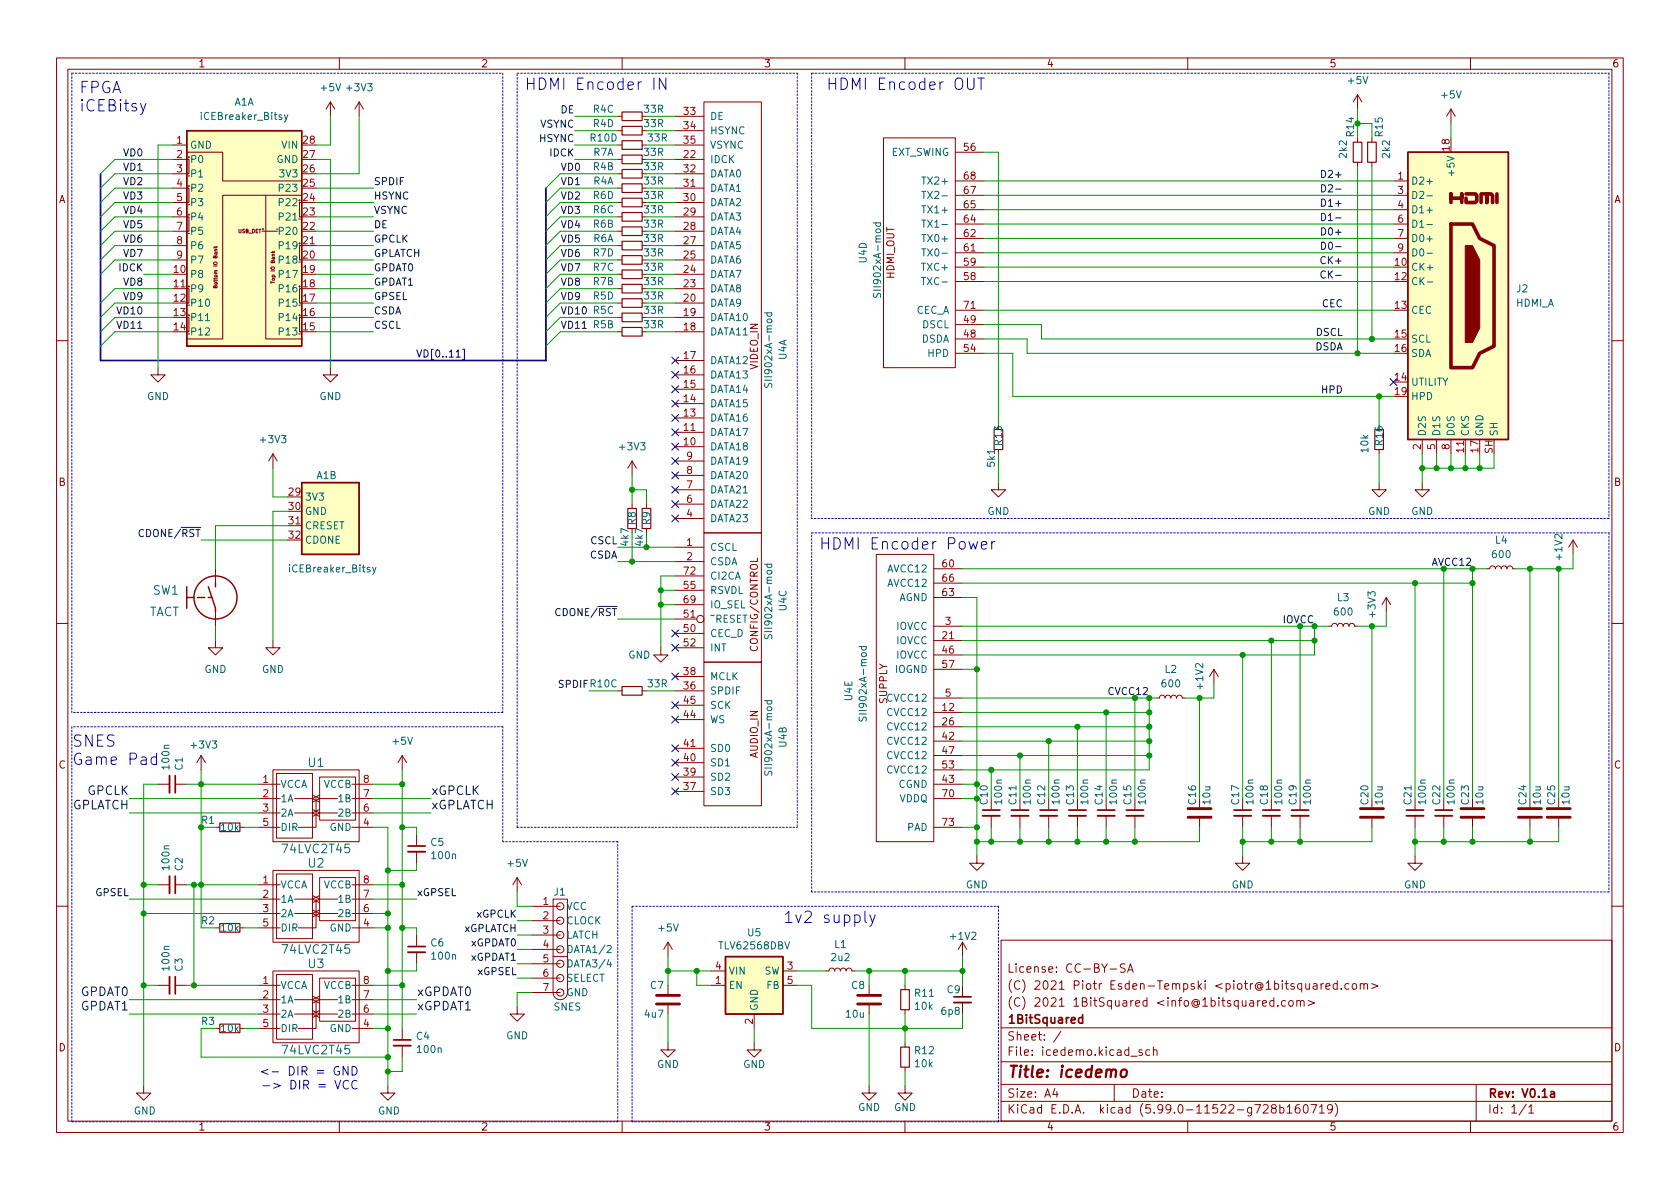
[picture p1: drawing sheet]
<svg xmlns="http://www.w3.org/2000/svg" width="297mm" height="210mm" viewBox="0 0 297 210" stroke-linecap="round" stroke-linejoin="round" font-family="sans-serif">
<defs><g id="words">
<g font-size="2.8" fill="#0000c2">
<text x="14" y="16.5">FPGA</text>
<text x="92.7" y="15.9">HDMI Encoder IN</text>
<text x="146" y="15.9">HDMI Encoder OUT</text>
<text x="14" y="19.7">iCEBitsy</text>
<text x="144.8" y="97.2">HDMI Encoder Power</text>
<text x="12.7" y="132.1">SNES</text>
<text x="12.7" y="135.3">Game Pad</text>
<text x="138.4" y="163.2">1v2 supply</text>
</g>
<text font-size="2.8" fill="#840000" x="178" y="190.6">Title: icedemo</text>
<g font-size="2.1" fill="#006464">
<text x="27" y="105.2">SW1</text>
<text x="26.2" y="109">TACT</text>
<text x="54.5" y="135.6">U1</text>
<text x="50.2" y="150.9">74LVC2T45</text>
<text x="54.5" y="153.4">U2</text>
<text x="50.2" y="168.7">74LVC2T45</text>
<text x="54.5" y="171.2">U3</text>
<text x="50.2" y="186.4">74LVC2T45</text>
</g>
<g font-size="2.1" fill="#0f0f0f">
<text x="12.6" y="143.1">GPLATCH</text>
<text x="15.4" y="140.6">GPCLK</text>
<text x="76.2" y="143.1">xGPLATCH</text>
<text x="76.2" y="140.6">xGPCLK</text>
<text x="14.3" y="176.1">GPDAT0</text>
<text x="14.3" y="178.7">GPDAT1</text>
<text x="73.7" y="178.7">xGPDAT1</text>
<text x="73.7" y="176.1">xGPDAT0</text>
</g>
<g font-size="2.1" fill="#840000">
<text x="178" y="172">License: CC-BY-SA</text>
<text x="178" y="178">(C) 2021 1BitSquared &lt;info@1bitsquared.com&gt;</text>
<text x="178" y="175">(C) 2021 Piotr Esden-Tempski &lt;piotr@1bitsquared.com&gt;</text>
<text x="178" y="184">Sheet: /</text>
<text x="178" y="181">1BitSquared</text>
<text x="178" y="186.7">File: icedemo.kicad_sch</text>
<text x="178" y="196.9">KiCad E.D.A. kicad (5.99.0-11522-g728b160719)</text>
<text x="178" y="194.1">Size: A4</text>
<text x="200" y="194.1">Date:</text>
<text x="263" y="194.1">Rev: V0.1a</text>
<text x="263" y="196.9">Id: 1/1</text>
</g>
<g font-size="2.1" fill="#0000c2">
<text x="50.2" y="190.2">&lt;- DIR = GND</text>
<text x="50.4" y="192.6">-&gt; DIR = VCC</text>
</g>
<g font-size="1.8" fill="#840000">
<text x="35" y="11.9">1</text>
<text x="85" y="11.9">2</text>
<text x="135" y="11.9">3</text>
<text x="185" y="11.9">4</text>
<text x="235" y="11.9">5</text>
<text x="285" y="11.9">6</text>
<text x="10.3" y="35.9">A</text>
<text x="285.3" y="35.9">A</text>
<text x="158.1" y="49.3" transform="rotate(-90 158.1 49.3)">HDMI_OUT</text>
<text x="134" y="65.3" transform="rotate(-90 134 65.3)">VIDEO_IN</text>
<text x="10.3" y="85.9">B</text>
<text x="285.3" y="85.9">B</text>
<text x="134" y="115" transform="rotate(-90 134 115)">CONFIG/CONTROL</text>
<text x="156.8" y="124.4" transform="rotate(-90 156.8 124.4)">SUPPLY</text>
<text x="10.3" y="135.9">C</text>
<text x="134" y="134" transform="rotate(-90 134 134)">AUDIO_IN</text>
<text x="285.3" y="135.9">C</text>
<text x="10.3" y="185.9">D</text>
<text x="285.3" y="185.9">D</text>
<text x="35" y="199.9">1</text>
<text x="85" y="199.9">2</text>
<text x="135" y="199.9">3</text>
<text x="185" y="199.9">4</text>
<text x="235" y="199.9">5</text>
<text x="285" y="199.9">6</text>
</g>
<g font-size="1.8" fill="#006464">
<text x="56.8" y="16.1">+5V</text>
<text x="61.4" y="16.1">+3V3</text>
<text x="238.4" y="14.9">+5V</text>
<text x="254.9" y="17.4">+5V</text>
<text x="35.8" y="21.2">iCEBreaker_Bitsy</text>
<text x="41.4" y="18.7">A1A</text>
<text x="104.9" y="19.9">R4C</text>
<text x="104.9" y="22.5">R4D</text>
<text x="113.9" y="19.9">33R</text>
<text x="113.9" y="22.5">33R</text>
<text x="125.5" y="21.2">DE</text>
<text x="125.5" y="23.7">HSYNC</text>
<text x="33.5" y="26.3">GND</text>
<text x="33.5" y="28.8">P0</text>
<text x="48.9" y="28.8">GND</text>
<text x="49.9" y="26.3">VIN</text>
<text x="104.4" y="25">R10D</text>
<text x="104.9" y="27.6">R7A</text>
<text x="113.9" y="27.6">33R</text>
<text x="114.6" y="25">33R</text>
<text x="125.5" y="28.8">IDCK</text>
<text x="125.5" y="26.3">VSYNC</text>
<text x="157.5" y="27.6">EXT_SWING</text>
<text x="238.1" y="27.9" transform="rotate(-90 238.1 27.9)">2k2</text>
<text x="239.4" y="24.1" transform="rotate(-90 239.4 24.1)">R14</text>
<text x="244.5" y="24.1" transform="rotate(-90 244.5 24.1)">R15</text>
<text x="245.7" y="27.9" transform="rotate(-90 245.7 27.9)">2k2</text>
<text x="33.5" y="31.4">P1</text>
<text x="33.5" y="33.9">P2</text>
<text x="49.7" y="33.9">P23</text>
<text x="49.7" y="31.4">3V3</text>
<text x="104.9" y="35.2">R6D</text>
<text x="104.9" y="32.6">R4A</text>
<text x="104.9" y="30.1">R4B</text>
<text x="113.9" y="35.2">33R</text>
<text x="113.9" y="32.6">33R</text>
<text x="113.9" y="30.1">33R</text>
<text x="125.5" y="33.9">DATA1</text>
<text x="125.5" y="31.4">DATA0</text>
<text x="163.6" y="32.6">TX2+</text>
<text x="164.1" y="35.2">TX2-</text>
<text x="249.4" y="32.6">D2+</text>
<text x="249.4" y="35.2">D2-</text>
<text x="257.2" y="30.6" transform="rotate(-90 257.2 30.6)">+5V</text>
<text x="33.5" y="36.4">P3</text>
<text x="33.5" y="39">P4</text>
<text x="33.5" y="41.5">P5</text>
<text x="49.7" y="41.5">P20</text>
<text x="49.7" y="39">P21</text>
<text x="49.7" y="36.4">P22</text>
<text x="104.9" y="40.3">R6B</text>
<text x="104.9" y="37.7">R6C</text>
<text x="113.9" y="40.3">33R</text>
<text x="113.9" y="37.7">33R</text>
<text x="125.5" y="41.5">DATA4</text>
<text x="125.5" y="39">DATA3</text>
<text x="125.5" y="36.4">DATA2</text>
<text x="163.6" y="37.7">TX1+</text>
<text x="164.1" y="40.3">TX1-</text>
<text x="249.4" y="37.7">D1+</text>
<text x="249.4" y="40.3">D1-</text>
<text x="33.5" y="44.1">P6</text>
<text x="33.5" y="46.6">P7</text>
<text x="49.7" y="46.6">P18</text>
<text x="49.7" y="44.1">P19</text>
<text x="104.9" y="42.8">R6A</text>
<text x="104.9" y="47.9">R7C</text>
<text x="104.9" y="45.3">R7D</text>
<text x="113.9" y="42.8">33R</text>
<text x="113.9" y="47.9">33R</text>
<text x="113.9" y="45.3">33R</text>
<text x="125.5" y="46.6">DATA6</text>
<text x="125.5" y="44.1">DATA5</text>
<text x="153.2" y="46.5" transform="rotate(-90 153.2 46.5)">U4D</text>
<text x="163.3" y="47.9">TXC+</text>
<text x="163.6" y="42.8">TX0+</text>
<text x="164.1" y="45.3">TX0-</text>
<text x="249.4" y="47.9">CK+</text>
<text x="249.4" y="42.8">D0+</text>
<text x="249.4" y="45.3">D0-</text>
<text x="33.5" y="49.1">P8</text>
<text x="33.5" y="51.7">P9</text>
<text x="49.7" y="51.7">P16</text>
<text x="49.7" y="49.1">P17</text>
<text x="104.9" y="50.4">R7B</text>
<text x="104.9" y="53">R5D</text>
<text x="113.9" y="50.4">33R</text>
<text x="113.9" y="53">33R</text>
<text x="125.5" y="51.7">DATA8</text>
<text x="125.5" y="49.1">DATA7</text>
<text x="155.8" y="51.8" transform="rotate(-90 155.8 51.8)">SII902xA-mod</text>
<text x="163.8" y="50.4">TXC-</text>
<text x="249.4" y="50.4">CK-</text>
<text x="268.2" y="51.7">J2</text>
<text x="33.5" y="54.2">P10</text>
<text x="33.5" y="56.8">P11</text>
<text x="33.5" y="59.3">P12</text>
<text x="49.7" y="59.3">P13</text>
<text x="49.7" y="56.8">P14</text>
<text x="49.7" y="54.2">P15</text>
<text x="104.9" y="55.5">R5C</text>
<text x="104.9" y="58">R5B</text>
<text x="113.9" y="55.5">33R</text>
<text x="113.9" y="58">33R</text>
<text x="125.5" y="59.3">DATA11</text>
<text x="125.5" y="56.8">DATA10</text>
<text x="125.5" y="54.2">DATA9</text>
<text x="161.9" y="55.5">CEC_A</text>
<text x="163.1" y="58">DSCL</text>
<text x="249.4" y="55.5">CEC</text>
<text x="268" y="54.2">HDMI_A</text>
<text x="125.5" y="64.4">DATA12</text>
<text x="139.1" y="63.6" transform="rotate(-90 139.1 63.6)">U4A</text>
<text x="162.9" y="60.6">DSDA</text>
<text x="164.2" y="63.1">HPD</text>
<text x="249.4" y="60.6">SCL</text>
<text x="249.4" y="63.1">SDA</text>
<text x="26" y="70.7">GND</text>
<text x="56.5" y="70.7">GND</text>
<text x="125.5" y="69.5">DATA14</text>
<text x="125.5" y="66.9">DATA13</text>
<text x="136.5" y="67.7" transform="rotate(-90 136.5 67.7)">SII902xA-mod</text>
<text x="249.4" y="68.2">UTILITY</text>
<text x="249.4" y="70.7">HPD</text>
<text x="125.5" y="77.1">DATA17</text>
<text x="125.5" y="74.5">DATA16</text>
<text x="125.5" y="72">DATA15</text>
<text x="252.1" y="77.2" transform="rotate(-90 252.1 77.2)">D2S</text>
<text x="254.6" y="77.2" transform="rotate(-90 254.6 77.2)">D1S</text>
<text x="257.2" y="77.2" transform="rotate(-90 257.2 77.2)">D0S</text>
<text x="259.7" y="77.2" transform="rotate(-90 259.7 77.2)">CKS</text>
<text x="262.3" y="77.2" transform="rotate(-90 262.3 77.2)">GND</text>
<text x="264.8" y="77.2" transform="rotate(-90 264.8 77.2)">SH</text>
<text x="46.2" y="78.4">+3V3</text>
<text x="109.7" y="79.6">+3V3</text>
<text x="125.5" y="79.6">DATA18</text>
<text x="125.5" y="82.2">DATA19</text>
<text x="175.9" y="82.5" transform="rotate(-90 175.9 82.5)">5k1</text>
<text x="177.2" y="78.7" transform="rotate(-90 177.2 78.7)">R13</text>
<text x="241.9" y="79.9" transform="rotate(-90 241.9 79.9)">10k</text>
<text x="244.5" y="78.7" transform="rotate(-90 244.5 78.7)">R16</text>
<text x="53.8" y="88.5">3V3</text>
<text x="56" y="84.7">A1B</text>
<text x="125.5" y="89.8">DATA22</text>
<text x="125.5" y="87.2">DATA21</text>
<text x="125.5" y="84.7">DATA20</text>
<text x="53.8" y="91.1">GND</text>
<text x="53.8" y="93.6">CRESET</text>
<text x="112.4" y="92.8" transform="rotate(-90 112.4 92.8)">R8</text>
<text x="114.9" y="92.8" transform="rotate(-90 114.9 92.8)">R9</text>
<text x="125.5" y="92.3">DATA23</text>
<text x="174.6" y="91.1">GND</text>
<text x="241.9" y="91.1">GND</text>
<text x="249.5" y="91.1">GND</text>
<text x="51.3" y="101.2">iCEBreaker_Bitsy</text>
<text x="53.8" y="96.1">CDONE</text>
<text x="111.1" y="96.4" transform="rotate(-90 111.1 96.4)">4k7</text>
<text x="113.7" y="96.4" transform="rotate(-90 113.7 96.4)">4k7</text>
<text x="125.5" y="97.4">CSCL</text>
<text x="125.5" y="99.9">CSDA</text>
<text x="157.1" y="101.2">AVCC12</text>
<text x="264" y="98.7">600</text>
<text x="264.4" y="96.1">L4</text>
<text x="276.2" y="98.9" transform="rotate(-90 276.2 98.9)">+1V2</text>
<text x="125.5" y="105">RSVDL</text>
<text x="125.5" y="107.6">IO_SEL</text>
<text x="125.5" y="102.5">CI2CA</text>
<text x="139.1" y="108" transform="rotate(-90 139.1 108)">U4C</text>
<text x="157.1" y="103.8">AVCC12</text>
<text x="158.9" y="106.3">AGND</text>
<text x="236.5" y="106.3">L3</text>
<text x="125.5" y="112.6">CEC_D</text>
<text x="125.5" y="110.1">~RESET</text>
<text x="136.5" y="112.2" transform="rotate(-90 136.5 112.2)">SII902xA-mod</text>
<text x="158.5" y="113.9">IOVCC</text>
<text x="158.5" y="111.4">IOVCC</text>
<text x="236" y="108.8">600</text>
<text x="243.2" y="109" transform="rotate(-90 243.2 109)">+3V3</text>
<text x="36.1" y="119">GND</text>
<text x="46.3" y="119">GND</text>
<text x="111.1" y="116.5">GND</text>
<text x="125.5" y="115.2">INT</text>
<text x="158.3" y="119">IOGND</text>
<text x="158.5" y="116.5">IOVCC</text>
<text x="206" y="119">L2</text>
<text x="114.6" y="121.5">33R</text>
<text x="125.5" y="122.8">SPDIF</text>
<text x="125.5" y="120.3">MCLK</text>
<text x="125.5" y="125.3">SCK</text>
<text x="150.7" y="123.9" transform="rotate(-90 150.7 123.9)">U4E</text>
<text x="157.1" y="124.1">CVCC12</text>
<text x="205.5" y="121.5">600</text>
<text x="212.7" y="121.7" transform="rotate(-90 212.7 121.7)">+1V2</text>
<text x="69.5" y="131.7">+5V</text>
<text x="125.5" y="127.9">WS</text>
<text x="153.2" y="126.7" transform="rotate(-90 153.2 126.7)">SII902xA-mod</text>
<text x="157.1" y="126.6">CVCC12</text>
<text x="157.1" y="129.2">CVCC12</text>
<text x="157.1" y="131.7">CVCC12</text>
<text x="29.9" y="135.9" transform="rotate(-90 29.9 135.9)">100n</text>
<text x="32.3" y="136.2" transform="rotate(-90 32.3 136.2)">C1</text>
<text x="33.9" y="132.4">+3V3</text>
<text x="125.5" y="135.5">SD1</text>
<text x="125.5" y="133">SD0</text>
<text x="136.5" y="136.3" transform="rotate(-90 136.5 136.3)">SII902xA-mod</text>
<text x="139.1" y="132.1" transform="rotate(-90 139.1 132.1)">U4B</text>
<text x="157.1" y="134.2">CVCC12</text>
<text x="157.1" y="136.8">CVCC12</text>
<text x="49.5" y="139.3">VCCA</text>
<text x="49.5" y="141.9">1A</text>
<text x="57.2" y="139.3">VCCB</text>
<text x="60" y="141.9">1B</text>
<text x="125.5" y="140.6">SD3</text>
<text x="125.5" y="138">SD2</text>
<text x="158.9" y="139.3">CGND</text>
<text x="159" y="141.9">VDDQ</text>
<text x="177.2" y="142" transform="rotate(-90 177.2 142)">100n</text>
<text x="179.7" y="142.2" transform="rotate(-90 179.7 142.2)">C11</text>
<text x="182.2" y="142" transform="rotate(-90 182.2 142)">100n</text>
<text x="184.8" y="142.2" transform="rotate(-90 184.8 142.2)">C12</text>
<text x="187.3" y="142" transform="rotate(-90 187.3 142)">100n</text>
<text x="189.9" y="142.2" transform="rotate(-90 189.9 142.2)">C13</text>
<text x="192.4" y="142" transform="rotate(-90 192.4 142)">100n</text>
<text x="194.9" y="142.2" transform="rotate(-90 194.9 142.2)">C14</text>
<text x="197.5" y="142" transform="rotate(-90 197.5 142)">100n</text>
<text x="200" y="142.2" transform="rotate(-90 200 142.2)">C15</text>
<text x="202.6" y="142" transform="rotate(-90 202.6 142)">100n</text>
<text x="211.5" y="142.2" transform="rotate(-90 211.5 142.2)">C16</text>
<text x="214" y="142.1" transform="rotate(-90 214 142.1)">10u</text>
<text x="219.1" y="142.2" transform="rotate(-90 219.1 142.2)">C17</text>
<text x="221.6" y="142" transform="rotate(-90 221.6 142)">100n</text>
<text x="224.2" y="142.2" transform="rotate(-90 224.2 142.2)">C18</text>
<text x="226.7" y="142" transform="rotate(-90 226.7 142)">100n</text>
<text x="229.2" y="142.2" transform="rotate(-90 229.2 142.2)">C19</text>
<text x="231.8" y="142" transform="rotate(-90 231.8 142)">100n</text>
<text x="241.9" y="142.2" transform="rotate(-90 241.9 142.2)">C20</text>
<text x="244.5" y="142.1" transform="rotate(-90 244.5 142.1)">10u</text>
<text x="249.6" y="142.2" transform="rotate(-90 249.6 142.2)">C21</text>
<text x="252.1" y="142" transform="rotate(-90 252.1 142)">100n</text>
<text x="254.6" y="142.2" transform="rotate(-90 254.6 142.2)">C22</text>
<text x="257.2" y="142" transform="rotate(-90 257.2 142)">100n</text>
<text x="259.7" y="142.2" transform="rotate(-90 259.7 142.2)">C23</text>
<text x="262.3" y="142.1" transform="rotate(-90 262.3 142.1)">10u</text>
<text x="269.9" y="142.2" transform="rotate(-90 269.9 142.2)">C24</text>
<text x="272.4" y="142.1" transform="rotate(-90 272.4 142.1)">10u</text>
<text x="275" y="142.2" transform="rotate(-90 275 142.2)">C25</text>
<text x="277.5" y="142.1" transform="rotate(-90 277.5 142.1)">10u</text>
<text x="35.7" y="145.7">R1</text>
<text x="39.2" y="146.9">10k</text>
<text x="49.5" y="144.4">2A</text>
<text x="49.5" y="146.9">DIR</text>
<text x="58.3" y="146.9">GND</text>
<text x="60" y="144.4">2B</text>
<text x="76.2" y="149.6">C5</text>
<text x="160.4" y="146.9">PAD</text>
<text x="29.9" y="153.7" transform="rotate(-90 29.9 153.7)">100n</text>
<text x="32.3" y="153.9" transform="rotate(-90 32.3 153.9)">C2</text>
<text x="76.4" y="151.9">100n</text>
<text x="89.8" y="153.3">+5V</text>
<text x="49.5" y="157.1">VCCA</text>
<text x="49.5" y="159.6">1A</text>
<text x="57.2" y="157.1">VCCB</text>
<text x="60" y="159.6">1B</text>
<text x="98" y="158.4">J1</text>
<text x="100.1" y="160.9">VCC</text>
<text x="170.8" y="157.1">GND</text>
<text x="217.7" y="157.1">GND</text>
<text x="248.2" y="157.1">GND</text>
<text x="35.7" y="163.4">R2</text>
<text x="39.2" y="164.7">10k</text>
<text x="49.5" y="162.2">2A</text>
<text x="49.5" y="164.7">DIR</text>
<text x="58.3" y="164.7">GND</text>
<text x="60" y="162.2">2B</text>
<text x="76.2" y="167.4">C6</text>
<text x="100.1" y="163.4">CLOCK</text>
<text x="100.1" y="166">LATCH</text>
<text x="116.5" y="164.7">+5V</text>
<text x="127.4" y="167.9">TLV62568DBV</text>
<text x="132.2" y="165.6">U5</text>
<text x="147.6" y="167.6">L1</text>
<text x="168.2" y="166.2">+1V2</text>
<text x="29.9" y="171.4" transform="rotate(-90 29.9 171.4)">100n</text>
<text x="32.3" y="171.7" transform="rotate(-90 32.3 171.7)">C3</text>
<text x="76.4" y="169.7">100n</text>
<text x="100.1" y="168.5">DATA1/2</text>
<text x="100.1" y="171.1">DATA3/4</text>
<text x="100.1" y="173.6">SELECT</text>
<text x="128.8" y="172.3">VIN</text>
<text x="135.1" y="172.3">SW</text>
<text x="147.1" y="169.9">2u2</text>
<text x="49.5" y="174.9">VCCA</text>
<text x="49.5" y="177.4">1A</text>
<text x="49.5" y="180">2A</text>
<text x="57.2" y="174.9">VCCB</text>
<text x="60" y="180">2B</text>
<text x="60" y="177.4">1B</text>
<text x="97.9" y="178.7">SNES</text>
<text x="100.1" y="176.1">GND</text>
<text x="114.1" y="180">4u7</text>
<text x="115" y="174.9">C7</text>
<text x="128.8" y="174.9">EN</text>
<text x="134" y="178.8" transform="rotate(-90 134 178.8)">GND</text>
<text x="135.6" y="174.9">FB</text>
<text x="149.6" y="180">10u</text>
<text x="150.6" y="174.9">C8</text>
<text x="161.8" y="176.2">R11</text>
<text x="161.8" y="178.6">10k</text>
<text x="166.5" y="179.4">6p8</text>
<text x="167.5" y="175.6">C9</text>
<text x="39.2" y="182.5">10k</text>
<text x="49.5" y="182.5">DIR</text>
<text x="58.3" y="182.5">GND</text>
<text x="73.6" y="183.9">C4</text>
<text x="89.5" y="183.8">GND</text>
<text x="73.9" y="186.2">100n</text>
<text x="116.1" y="188.8">GND</text>
<text x="131.4" y="188.8">GND</text>
<text x="161.8" y="186.4">R12</text>
<text x="161.8" y="188.7">10k</text>
<text x="23.6" y="197.1">GND</text>
<text x="66.8" y="197.1">GND</text>
<text x="151.7" y="196.5">GND</text>
<text x="158.1" y="196.5">GND</text>
</g>
<g font-size="1.8" fill="#0f0f0f">
<text x="95.5" y="22.6">VSYNC</text>
<text x="99.1" y="20">DE</text>
<text x="22" y="27.6">VD0</text>
<text x="95.4" y="25.1">HSYNC</text>
<text x="97.3" y="27.6">IDCK</text>
<text x="22" y="32.7">VD2</text>
<text x="22" y="35.3">VD3</text>
<text x="22" y="30.2">VD1</text>
<text x="66" y="32.7">SPDIF</text>
<text x="66" y="35.3">HSYNC</text>
<text x="99.1" y="30.2">VD0</text>
<text x="99.1" y="32.7">VD1</text>
<text x="99.1" y="35.3">VD2</text>
<text x="234.2" y="31.5">D2+</text>
<text x="234.6" y="34">D2-</text>
<text x="22" y="40.3">VD5</text>
<text x="22" y="37.8">VD4</text>
<text x="66" y="37.8">VSYNC</text>
<text x="66" y="40.3">DE</text>
<text x="99.1" y="37.8">VD3</text>
<text x="99.1" y="40.3">VD4</text>
<text x="234.2" y="36.5">D1+</text>
<text x="234.2" y="41.6">D0+</text>
<text x="234.6" y="39.1">D1-</text>
<text x="21.1" y="48">IDCK</text>
<text x="22" y="45.4">VD7</text>
<text x="22" y="42.9">VD6</text>
<text x="66" y="42.9">GPCLK</text>
<text x="66" y="45.4">GPLATCH</text>
<text x="66" y="48">GPDAT0</text>
<text x="99.1" y="45.4">VD6</text>
<text x="99.1" y="48">VD7</text>
<text x="99.1" y="42.9">VD5</text>
<text x="233.9" y="46.7">CK+</text>
<text x="234.6" y="44.2">D0-</text>
<text x="22" y="50.5">VD8</text>
<text x="22" y="53">VD9</text>
<text x="66" y="53">GPSEL</text>
<text x="66" y="50.5">GPDAT1</text>
<text x="99.1" y="50.5">VD8</text>
<text x="99.1" y="53">VD9</text>
<text x="234.3" y="49.2">CK-</text>
<text x="21" y="58.1">VD11</text>
<text x="21" y="55.6">VD10</text>
<text x="66" y="55.6">CSDA</text>
<text x="66" y="58.1">CSCL</text>
<text x="99.1" y="58.1">VD11</text>
<text x="99.1" y="55.6">VD10</text>
<text x="232.7" y="59.4">DSCL</text>
<text x="233.8" y="54.3">CEC</text>
<text x="232.5" y="61.9">DSDA</text>
<text x="233.8" y="69.6">HPD</text>
<text x="23.8" y="95">CDONE/~{RST}</text>
<text x="104.2" y="98.8">CSDA</text>
<text x="104.4" y="96.2">CSCL</text>
<text x="253.4" y="100">AVCC12</text>
<text x="97.4" y="108.9">CDONE/~{RST}</text>
<text x="98.9" y="121.6">SPDIFR10C</text>
<text x="16.9" y="158.5">GPSEL</text>
<text x="73.7" y="158.5">xGPSEL</text>
<text x="81.9" y="164.8">xGPLATCH</text>
<text x="83.3" y="167.3">xGPDAT0</text>
<text x="84.3" y="162.3">xGPCLK</text>
<text x="83.3" y="169.9">xGPDAT1</text>
<text x="84.5" y="172.4">xGPSEL</text>
</g>
<g font-size="1.8" fill="#a90000">
<text x="120.9" y="20.3">33</text>
<text x="120.9" y="22.9">34</text>
<text x="31.3" y="25.4">1</text>
<text x="31.3" y="27.9">2</text>
<text x="53.6" y="27.9">27</text>
<text x="53.6" y="25.4">28</text>
<text x="120.9" y="27.9">22</text>
<text x="120.9" y="25.4">35</text>
<text x="170.5" y="26.7">56</text>
<text x="256.3" y="26.6" transform="rotate(-90 256.3 26.6)">18</text>
<text x="31.3" y="30.5">3</text>
<text x="31.3" y="33">4</text>
<text x="31.3" y="35.6">5</text>
<text x="53.6" y="35.6">24</text>
<text x="53.6" y="33">25</text>
<text x="53.6" y="30.5">26</text>
<text x="120.9" y="35.6">30</text>
<text x="120.9" y="33">31</text>
<text x="120.9" y="30.5">32</text>
<text x="170.5" y="34.3">67</text>
<text x="170.5" y="31.7">68</text>
<text x="247.2" y="31.7">1</text>
<text x="247.2" y="34.3">3</text>
<text x="31.3" y="38.1">6</text>
<text x="31.3" y="40.6">7</text>
<text x="53.6" y="40.6">22</text>
<text x="53.6" y="38.1">23</text>
<text x="120.9" y="40.6">28</text>
<text x="120.9" y="38.1">29</text>
<text x="170.5" y="41.9">62</text>
<text x="170.5" y="39.4">64</text>
<text x="170.5" y="36.8">65</text>
<text x="247.2" y="36.8">4</text>
<text x="247.2" y="39.4">6</text>
<text x="247.2" y="41.9">7</text>
<text x="31.3" y="43.2">8</text>
<text x="31.3" y="45.7">9</text>
<text x="53.6" y="45.7">20</text>
<text x="53.6" y="43.2">21</text>
<text x="120.9" y="45.7">25</text>
<text x="120.9" y="43.2">27</text>
<text x="170.5" y="47">59</text>
<text x="170.5" y="44.4">61</text>
<text x="246.7" y="47">10</text>
<text x="247.2" y="44.4">9</text>
<text x="30.8" y="48.3">10</text>
<text x="30.8" y="50.8">11</text>
<text x="30.8" y="53.3">12</text>
<text x="53.6" y="53.3">17</text>
<text x="53.6" y="50.8">18</text>
<text x="53.6" y="48.3">19</text>
<text x="120.9" y="53.3">20</text>
<text x="120.9" y="50.8">23</text>
<text x="120.9" y="48.3">24</text>
<text x="170.5" y="49.5">58</text>
<text x="246.7" y="49.5">12</text>
<text x="30.8" y="55.9">13</text>
<text x="30.8" y="58.4">14</text>
<text x="53.6" y="58.4">15</text>
<text x="53.6" y="55.9">16</text>
<text x="120.9" y="58.4">18</text>
<text x="120.9" y="55.9">19</text>
<text x="170.5" y="59.7">48</text>
<text x="170.5" y="57.1">49</text>
<text x="170.5" y="54.6">71</text>
<text x="246.7" y="54.6">13</text>
<text x="246.7" y="59.7">15</text>
<text x="120.9" y="63.5">17</text>
<text x="170.5" y="62.2">54</text>
<text x="246.7" y="62.2">16</text>
<text x="120.9" y="71.1">14</text>
<text x="120.9" y="68.6">15</text>
<text x="120.9" y="66">16</text>
<text x="246.7" y="67.3">14</text>
<text x="246.7" y="69.8">19</text>
<text x="120.9" y="76.2">11</text>
<text x="120.9" y="73.7">13</text>
<text x="120.9" y="78.7">10</text>
<text x="121.4" y="83.8">8</text>
<text x="121.4" y="81.3">9</text>
<text x="251.2" y="79.5" transform="rotate(-90 251.2 79.5)">2</text>
<text x="253.7" y="79.5" transform="rotate(-90 253.7 79.5)">5</text>
<text x="256.3" y="79.5" transform="rotate(-90 256.3 79.5)">8</text>
<text x="258.8" y="80" transform="rotate(-90 258.8 80)">11</text>
<text x="261.4" y="80" transform="rotate(-90 261.4 80)">17</text>
<text x="263.9" y="80.2" transform="rotate(-90 263.9 80.2)">SH</text>
<text x="51.1" y="87.6">29</text>
<text x="121.4" y="88.9">6</text>
<text x="121.4" y="86.4">7</text>
<text x="51.1" y="90.2">30</text>
<text x="51.1" y="92.7">31</text>
<text x="51.1" y="95.2">32</text>
<text x="121.4" y="91.4">4</text>
<text x="120.9" y="101.6">72</text>
<text x="121.4" y="96.5">1</text>
<text x="121.4" y="99.1">2</text>
<text x="166.7" y="100.3">60</text>
<text x="120.9" y="104.1">55</text>
<text x="120.9" y="106.7">69</text>
<text x="166.7" y="105.4">63</text>
<text x="166.7" y="102.9">66</text>
<text x="120.9" y="111.8">50</text>
<text x="120.9" y="109.2">51</text>
<text x="166.7" y="113">21</text>
<text x="167.1" y="110.5">3</text>
<text x="120.9" y="119.4">38</text>
<text x="120.9" y="114.3">52</text>
<text x="166.7" y="115.6">46</text>
<text x="166.7" y="118.1">57</text>
<text x="120.9" y="121.9">36</text>
<text x="120.9" y="124.5">45</text>
<text x="166.7" y="125.7">12</text>
<text x="167.1" y="123.2">5</text>
<text x="120.9" y="127">44</text>
<text x="166.7" y="128.3">26</text>
<text x="166.7" y="130.8">42</text>
<text x="120.9" y="137.2">39</text>
<text x="120.9" y="134.6">40</text>
<text x="120.9" y="132.1">41</text>
<text x="166.7" y="133.3">47</text>
<text x="166.7" y="135.9">53</text>
<text x="46.5" y="138.4">1</text>
<text x="46.5" y="141">2</text>
<text x="46.5" y="143.5">3</text>
<text x="64.3" y="143.5">6</text>
<text x="64.3" y="141">7</text>
<text x="64.3" y="138.4">8</text>
<text x="120.9" y="139.7">37</text>
<text x="166.7" y="138.4">43</text>
<text x="166.7" y="141">70</text>
<text x="46.5" y="146">5</text>
<text x="64.3" y="146">4</text>
<text x="166.7" y="146">73</text>
<text x="46.5" y="156.2">1</text>
<text x="46.5" y="158.7">2</text>
<text x="46.5" y="161.3">3</text>
<text x="64.3" y="161.3">6</text>
<text x="64.3" y="158.7">7</text>
<text x="64.3" y="156.2">8</text>
<text x="96" y="160">1</text>
<text x="46.5" y="163.8">5</text>
<text x="64.3" y="163.8">4</text>
<text x="96" y="162.6">2</text>
<text x="96" y="165.1">3</text>
<text x="96" y="167.6">4</text>
<text x="46.5" y="174">1</text>
<text x="64.3" y="174">8</text>
<text x="96" y="170.2">5</text>
<text x="96" y="172.7">6</text>
<text x="126.5" y="174">1</text>
<text x="126.5" y="171.4">4</text>
<text x="139.2" y="171.4">3</text>
<text x="139.2" y="174">5</text>
<text x="46.5" y="176.5">2</text>
<text x="46.5" y="179.1">3</text>
<text x="64.3" y="179.1">6</text>
<text x="64.3" y="176.5">7</text>
<text x="96" y="175.3">7</text>
<text x="46.5" y="181.6">5</text>
<text x="64.3" y="181.6">4</text>
<text x="133.1" y="181.1" transform="rotate(-90 133.1 181.1)">2</text>
</g>
<text font-size="1.8" fill="#000084" x="75" y="63.2">VD[0..11]</text>
<g font-size="1.8" fill="#009600">
<text x="226.8" y="110.2">IOVCC</text>
<text x="196.2" y="122.9">CVCC12</text>
<text x="174.6" y="142.2" transform="rotate(-90 174.6 142.2)">C10</text>
<text x="35.7" y="181.2">R3</text>
</g>
<g font-size=".9" fill="#840000">
<text x="42.1" y="41.2">USB_DET</text>
<text x="38.4" y="50.6" transform="rotate(-90 38.4 50.6)">Bottom IO Bank</text>
<text x="48.6" y="49.8" transform="rotate(-90 48.6 49.8)">Top IO Bank</text>
</g>
</g></defs>
<g fill="none" stroke="#840000" stroke-width=".18">
<path d="M10 10.2h277v190.1h-277zM12 12.2h273v186.1h-273zM58.4 18l-.7 1.3M58.4 18v2.6M58.4 18l.8 1.3M60 10.2v2M63.5 18l-.8 1.3M63.5 18v2.6M63.5 18l.8 1.3M110 10.2v2M124.5 18h10.1v76.2h-10.1zM160 10.2v2"/>
<path d="M210 10.2v2M240 16.8l-.7 1.2M240 16.8v2.5M240 16.8l.8 1.2M256.5 19.3l-.7 1.3M256.5 19.3v2.5M256.5 19.3l.8 1.3M260 10.2v2M30.5 38.3h2.9v2.6h-2.9M30.5 33.3h2.9v2.5h-2.9M30.5 28.2h2.9v2.5h-2.9M30.5 25.6h2.5"/>
<path d="M33 26.9h6.4v5.1h13.9M47 34.5v25.4h6.3M53.3 35.8h-.3v2.5h.3M53.3 34.5h-13.9v25.4h-6.4M109.2 35.8h.8M109.2 38.3h.8M109.2 28.2h.8M109.2 33.3h.8M109.2 30.7h.8M109.2 20.6h.8M109.2 23.1h.8M109.2 25.6h.8"/>
<path d="M113.5 25.6h.8M119.4 35.8h5.1M119.4 38.3h5.1M119.4 28.2h5.1M119.4 33.3h5.1M119.4 30.7h5.1M119.4 20.6h5.1M119.4 23.1h5.1M119.4 25.6h5.1M156.2 24.4h12.7v40.6h-12.7zM168.9 26.9h5.1M168.9 39.6h5.1"/>
<path d="M168.9 37.1h5.1M168.9 34.5h5.1M168.9 32h5.1M240 24.4v.7M240 28.7v.8M242.6 24.4v.7M242.6 28.7v.8M246.4 39.6h2.5M246.4 37.1h2.5M246.4 34.5h2.5M246.4 32h2.5M30.5 51h2.9v2.6h-.4"/>
<path d="M30.5 46h2.5M30.5 43.4h2.5M33 56.1h.4v2.6h-.4M37.8 43.8h.6M38 43.6l.2 .2M38.1 50.7l.1-.2 .2 .1v.3h-.6v-.3h.2l.1 .3M38.4 43.6l-.3 .1M46.4 40.9h2.6M46.4 40.5h.2M46.5 40.4v.2M48.1 44.4l.3 .3M48.5 44.4l-.2 .2"/>
<path d="M48.9 40.5h.2M53.3 56.1h-.3v2.6h.3M53.3 51h-.3v2.6h.3M55.9 43.4h-2.9v2.6h.3M109.2 40.9h.8M109.2 58.7h.8M109.2 56.1h.8M109.2 53.6h.8M109.2 51h.8M109.2 48.5h.8M109.2 46h.8M109.2 43.4h.8"/>
<path d="M119.4 40.9h5.1M119.4 58.7h5.1M119.4 56.1h5.1M119.4 53.6h5.1M119.4 51h5.1M119.4 48.5h5.1M119.4 46h5.1M119.4 43.4h5.1M168.9 59.9h5.1M168.9 57.4h5.1M168.9 49.8h5.1M168.9 47.2h5.1"/>
<path d="M168.9 44.7h5.1M168.9 42.2h5.1M168.9 54.9h5.1M246.4 44.7h2.5M246.4 42.2h2.5M10 60.2h2M27.9 65v1.3h1.3l-1.3 1.3-1.2-1.3h1.2M58.4 65v1.3h1.3l-1.3 1.3-1.3-1.3h1.3M119.4 79h5.1M119.4 76.4h5.1M119.4 73.9h5.1M119.4 71.4h5.1"/>
<path d="M119.4 68.8h5.1M119.4 66.3h5.1M119.4 63.7h5.1M168.9 62.5h5.1M243.8 79.5v.8M251.5 77.7v2.6M254 77.7v2.6M256.5 77.7v2.6M259.1 77.7v2.6M285 60.2h2M48.3 80.3l-.8 1.2M48.3 80.3v2.5"/>
<path d="M48.3 80.3l.7 1.2M50.8 93h2.5M111.8 81.5l-.8 1.3M111.8 81.5v2.6M111.8 89.1v.8M111.8 93.5v.7M111.8 81.5l.7 1.3M114.3 89.1v.8M114.3 93.5v.7M119.4 91.7h5.1M119.4 89.1h5.1M119.4 86.6h5.1"/>
<path d="M119.4 84.1h5.1M119.4 81.5h5.1M119.4 96.8h5.1M119.4 99.3h5.1M124.5 94.2h10.1v22.9h-10.1zM154.9 98h10.2v50.8h-10.2zM176.5 85.3v1.3h1.3l-1.3 1.3-1.2-1.3h1.2M243.8 85.3v1.3h1.3l-1.3 1.3-1.2-1.3h1.2M251.5 85.3v1.3h1.2l-1.2 1.3-1.3-1.3h1.3M278.1 95.5l-.7 1.3M278.1 95.5v2.5M278.1 95.5l.8 1.3"/>
<path d="M10 110.2h2M38.1 113.3v1.2h1.3l-1.3 1.3-1.3-1.3h1.3M38.1 100.6v2.5M38.1 108.2v2.5M48.3 113.3v1.2h1.2l-1.2 1.3-1.3-1.3h1.3M116.8 114.5v1.3h1.3l-1.3 1.3-1.2-1.3h1.2M119.4 119.6h5.1M119.4 112h5.1M119.4 109.5h3.8M119.4 114.5h5.1M119.4 104.4h5.1M119.4 106.9h5.1"/>
<path d="M119.4 101.8h5.1M124.5 117.1h10.1v25.4h-10.1zM165.1 113.3h5.1M165.1 110.7h5.1M165.1 115.8h5.1M165.1 118.4h5.1M165.1 100.6h5.1M165.1 105.7h5.1M165.1 103.1h5.1M214.6 118.4l-.7 1.2M214.6 118.4v2.5M214.6 118.4l.8 1.2"/>
<path d="M234.9 110.7h.6l.1-.3 .4-.2 .3 .2 .2 .3 .1-.3 .3-.2 .4 .1 .2 .4 .2-.4 .4-.1 .3 .2 .1 .3 .2-.3 .3-.2 .4 .2 .1 .3h.5M245.1 105.7l-.8 1.2M245.1 105.7v2.5M245.1 105.7l.8 1.2M262.9 100.6h.5l.1-.4 .4-.1 .4 .1 .1 .4 .1-.3 .3-.2 .4 .1 .2 .4 .2-.4 .5-.1 .3 .2v.3l.2-.4 .4-.1 .3 .1 .2 .4h.5M285 110.2h2M27.9 138.7h2.1M31.1 138.7h1.9M35.6 133.6l-.8 1.3M35.6 133.6v2.5M35.6 133.6l.7 1.3M45.7 138.7h3.8"/>
<path d="M48.3 136.1h15.2v12.7h-15.2zM48.9 136.8h6.3v11.4h-6.3zM56.5 137.4h6.4v7.6h-6.4zM62.2 138.7h3.8M71.1 133.6l-.7 1.3M71.1 133.6v2.5M71.1 133.6l.8 1.3M109.2 122.2h.8M113.5 122.2h.8M119.4 122.2h5.1M119.4 139.9h5.1M119.4 137.4h5.1"/>
<path d="M119.4 134.9h5.1M119.4 132.3h5.1M119.4 127.2h5.1M119.4 124.7h5.1M165.1 126h5.1M165.1 128.5h5.1M165.1 131.1h5.1M165.1 138.7h5.1M165.1 133.6h5.1M165.1 123.4h5.1M165.1 136.1h5.1M204.5 123.4h.5l.1-.3 .4-.2 .3 .2 .2 .3 .1-.3 .3-.2 .4 .1 .2 .4 .2-.4 .4-.1 .3 .2 .1 .3 .2-.3 .3-.2 .4 .2 .1 .3h.5"/>
<path d="M27.9 156.5h2.1M31.1 156.5h1.9M38.1 146.3h.8M42.4 146.3h.8M45.7 141.2h3.8M45.7 146.3h3.8M45.7 156.5h3.8M45.7 143.8h3.8M45.7 159h3.8M48.3 153.9h15.2v12.7h-15.2zM48.9 154.6h6.3v11.4h-6.3zM52.1 141.2h3.1"/>
<path d="M52.1 143.8h3.1M52.1 159h3.1M55.2 143.1l1.3 .7-1.3 .6M55.2 140.6l1.3 .6-1.3 .7M55.2 158.4l1.3 .6-1.3 .6M55.9 141.2v5.1h-3.2M55.9 159v5.1h-3.2M56.5 155.2h6.4v7.6h-6.4zM56.5 143.1l-1.3 .7 1.3 .6M56.5 140.6l-1.3 .6 1.3 .7M56.5 158.4l-1.3 .6 1.3 .6M56.5 141.2h3.2"/>
<path d="M56.5 143.8h3.2M56.5 159h3.2M62.2 141.2h3.8M62.2 146.3h3.8M62.2 156.5h3.8M62.2 143.8h3.8M62.2 159h3.8M73.7 147.6v1.9M73.7 150.6v2M91.4 155.2l-.7 1.3M91.4 155.2v2.5M91.4 155.2l.8 1.3"/>
<path d="M97.8 159h2.5v16.5a1.27 1.27 0 0 1-1.2 1.3 1.27 1.27 0 0 1-1.3-1.3zM165.1 141.2h5.1M165.1 146.3h5.1M172.7 151.4v1.2h1.3l-1.3 1.3-1.3-1.3h1.3M175.3 141.2v1.9M175.3 144.3v2M180.3 141.2v1.9M180.3 144.3v2M185.4 141.2v1.9M185.4 144.3v2M190.5 141.2v1.9M190.5 144.3v2"/>
<path d="M195.6 141.2v1.9M195.6 144.3v2M200.7 141.2v1.9M200.7 144.3v2M212.1 141.2v1.5M212.1 144.8v1.5M219.7 151.4v1.2h1.3l-1.3 1.3-1.3-1.3h1.3M219.7 141.2v1.9M219.7 144.3v2M224.8 141.2v1.9M224.8 144.3v2M229.9 141.2v1.9"/>
<path d="M229.9 144.3v2M242.6 141.2v1.5M242.6 144.8v1.5M250.2 151.4v1.2h1.3l-1.3 1.3-1.3-1.3h1.3M250.2 141.2v1.9M250.2 144.3v2M255.3 141.2v1.9M255.3 144.3v2M260.3 141.2v1.5M260.3 144.8v1.5M270.5 141.2v1.5M270.5 144.8v1.5"/>
<path d="M275.6 141.2v1.5M275.6 144.8v1.5M10 160.2h2M27.9 174.2h2.1M31.1 174.2h1.9M38.1 164.1h.8M42.4 164.1h.8M45.7 174.2h3.8M45.7 164.1h3.8M45.7 179.3h3.8M45.7 176.8h3.8M45.7 161.5h3.8"/>
<path d="M48.3 171.7h15.2v12.7h-15.2zM48.9 172.3h6.3v11.5h-6.3zM52.1 179.3h3.1M52.1 176.8h3.1M52.1 161.5h3.1M55.2 178.7l1.3 .6-1.3 .7M55.2 176.1l1.3 .7-1.3 .6M55.2 160.9l1.3 .6-1.3 .7M55.9 176.8v5.1h-3.2M56.5 173h6.4v7.6h-6.4zM56.5 178.7l-1.3 .6 1.3 .7M56.5 176.1l-1.3 .7 1.3 .6"/>
<path d="M56.5 160.9l-1.3 .6 1.3 .7M56.5 179.3h3.2M56.5 176.8h3.2M56.5 161.5h3.2M62.2 174.2h3.8M62.2 164.1h3.8M62.2 179.3h3.8M62.2 176.8h3.8M62.2 161.5h3.8M73.7 165.3v2M73.7 168.4v2M91.4 178v1.3h1.3l-1.3 1.3-1.2-1.3h1.2"/>
<path d="M94 160.3h5.1M94 162.8h5.1M94 165.3h5.1M94 167.9h5.1M94 170.4h5.1M94 173h5.1M94 175.5h5.1M97.8 169.2h2.5M118.1 166.6l-.8 1.3M118.1 166.6v2.6M118.1 174.2v1.6M118.1 177.8v1.5"/>
<path d="M118.1 166.6l.8 1.3M125.7 174.2h2.6M125.7 171.7h2.6M133.3 179.3v2.6M138.4 174.2h2.6M138.4 171.7h2.6M146 171.7h.6l.1-.4 .4-.1 .3 .1 .2 .4 .1-.3 .3-.2 .4 .1 .2 .4 .2-.4 .4-.1 .3 .2 .1 .3 .2-.4 .3-.1 .4 .1 .1 .4h.5M153.7 174.2v1.6M153.7 177.8v1.5M160 174.2v.8M160 178.6v.7M170.2 166.6l-.8 1.3"/>
<path d="M170.2 166.6v2.6M170.2 177.3v2M170.2 166.6l.7 1.3M177 166.3h108v32h-108zM196.3 171.4h1.1M198.9 170.5l-.5-.1-.3 .2v.4l.7 .3 .1 .3-.3 .3h-.5M199.4 171.9l.5-1.5 .5 1.5M199.5 171.5h.7M222.8 176.9l-.3 .1-.1 .2M223.2 177.4l.7-.1v-.3l-.5-.1-.2 .2 .1 .8h.6M225.2 177l-.4-.1-.3 .3v.4l.1 .3h.6M225.2 176.4v1.5"/>
<path d="M225.9 177.8v.1M227.3 177l-.4-.1-.3 .3v.4l.1 .3h.6M228 177l.4-.1 .2 .3v.4l-.2 .3h-.4l-.1-.3v-.4zM229.3 177.1l.2-.2 .4 .1v.9M229.3 176.9v1M229.9 177.1l.2-.2 .4 .1 .1 .9M230.9 173.9v1h.4l.2-.1M231.3 176.9l1.1 .5-1.1 .4M231.5 173.9v1M232.2 174h.6l.1 .9M232.9 174.3l-.5 .1a.29 .29 0 0 0-.3 .2 .29 .29 0 0 0 .3 .3h.5M233.6 173.9v1"/>
<path d="M234 173.9l-.3 .1-.1 .2M234.4 174.4l.7-.1v-.3l-.5-.1-.2 .2 .1 .8h.6M236.4 174l-.4-.1-.3 .3v.4l.2 .3h.5M236.4 173.4v1.5M237.1 174.8v.1M238.5 174l-.4-.1-.3 .3v.4l.1 .3h.6M239.2 174l.4-.1 .3 .3v.4l-.3 .3h-.4l-.1-.3v-.4zM240.5 174.1l.2-.2 .4 .1v.9M240.5 173.9v1M241.1 174.1l.3-.2 .3 .1 .1 .9M242.5 173.9l1.1 .5-1.1 .4M285 160.2h2"/>
<path d="M25.4 192v1.3h1.3l-1.3 1.3-1.3-1.3h1.3M38.1 181.9h.8M42.4 181.9h.8M45.7 181.9h3.8M60 198.3v2M62.2 181.9h3.8M68.6 192v1.3h1.2l-1.2 1.3-1.3-1.3h1.3M71.1 181.9v1.9M71.1 184.9v2M110 198.3v2M118.1 184.4v1.3h1.3l-1.3 1.2-1.3-1.2h1.3M133.3 184.4v1.3h1.3l-1.3 1.2-1.2-1.2h1.2"/>
<path d="M153.7 192v1.3h1.2l-1.2 1.3-1.3-1.3h1.3M160 198.3v2M160 192v1.3h1.3l-1.3 1.3-1.3-1.3h1.3M160 184.4v.8M160 188.7v.8M177 194.8h108M177 191.8h108M177 187.8h108M177 181.8h108M186.5 192.5l-.4 1h1M186.9 193v1M187.6 182.4l-1.3 1.9"/>
<path d="M197 191.8v3M199.9 186.8h1.2M201.9 185.7l-.3-.1-.2 .2v.3l.5 .1v.4h-.5M203.3 185.7l-.4-.1-.3 .3v.4l.1 .3h.6M203.9 185.8l.2-.2 .4 .1 .1 .9M203.9 185.1v1.5M210 198.3v2M225.1 196l-.3-.3 .1-.2 .2-.2 .4 .1 .1 .2v.2l-.7 .2-.1 .3v.2l.3 .3h.3l.2-.3v-.4l-.2-.1M226.3 195.9l.4-.1 .3 .3v.4l-.1 .3h-.6M226.3 195.3v1.5M227.6 195.8l.4-.5v1.5M227.6 196.8h.8"/>
<path d="M229.7 195.3a.59 .59 0 0 0-.7 .7v.5l.1 .3h.5l.2-.1 .1-.5-.2-.2-.4-.1-.3 .3M230.6 195.4l.2-.1a.81 .81 0 0 1 .6 .7 .81 .81 0 0 1-.3 .8h-.2a.81 .81 0 0 1-.5-.6 .81 .81 0 0 1 .2-.8zM231.8 195.3h1l-.7 1.5M233.3 195.8l.4-.5v1.5M233.3 196.8h.8M235.6 196l-.3 .3h-.3l-.3-.3 .2-.6 .4-.1 .2 .2a.99 .99 0 0 1-.4 1.3h-.2M236.1 195.1a1.72 1.72 0 0 1 0 2.3M260 198.3v2M261 191.8v6.5M269.9 195.3l-1.3 1.9M270.3 195.8l.4-.5v1.5M270.3 196.8h.9"/>
<circle cx="123.8" cy="109.5" r=".63"/>
<circle cx="99.1" cy="167.9" r=".63"/>
<circle cx="99.1" cy="165.3" r=".63"/>
<circle cx="99.1" cy="162.8" r=".63"/>
<circle cx="99.1" cy="160.3" r=".63"/>
<circle cx="99.1" cy="175.5" r=".63"/>
<circle cx="99.1" cy="173" r=".63"/>
<circle cx="99.1" cy="170.4" r=".63"/>
</g>
<g fill="none" stroke="#840000" stroke-width=".3">
<path d="M31 137.2v3M31 154.9v3.1M72.1 149.6h3.1M173.7 143.3h3.1M178.8 143.3h3.1M183.9 143.3h3M189 143.3h3M194.1 143.3h3M199.1 143.3h3.1M218.2 143.3h3M223.3 143.3h3M228.3 143.3h3.1"/>
<path d="M248.7 143.3h3M253.7 143.3h3.1M31 172.7v3.1M72.1 167.4h3.1M168.7 176.3h3M191.4 179.4v1.5M69.6 183.9h3M191.4 180l-.4-.1-.3 .3v.4l.1 .3h.6M274.2 193.1h.6v.9M274.8 193.4l-.5 .1a.29 .29 0 0 0-.2 .2 .29 .29 0 0 0 .2 .3h.5"/>
</g>
<path d="M198.3 189.3a.52 .52 0 0 1 .5-.2 .52 .52 0 0 1 .5 .4l-.1 .6a.55 .55 0 0 1-.5 .4 .55 .55 0 0 1-.6-.4z" fill="none" stroke="#840000" stroke-width=".4"/>
<g fill="none" stroke="#840000" stroke-width=".33">
<path d="M30 137.2v3M30 154.9v3.1M72.1 150.6h3.1M173.7 144.3h3.1M178.8 144.3h3.1M183.9 144.3h3M189 144.3h3M194.1 144.3h3M199.1 144.3h3.1M218.2 144.3h3M223.3 144.3h3M228.3 144.3h3.1"/>
<path d="M248.7 144.3h3M253.7 144.3h3.1M30 172.7v3.1M72.1 168.4h3.1M168.7 177.3h3M69.6 184.9h3"/>
</g>
<g fill="#ffffc2" stroke="#ffffc2" stroke-width=".18">
<path d="M53.3 85.3h10.2v12.7h-10.2z"/>
<path d="M248.9 26.9h17.8v50.8h-17.8z"/>
<path d="M33 23.1h20.3v38.1h-20.3z"/>
<path d="M128.3 169.2h10.1v10.1h-10.1z"/>
</g>
<g fill="none" stroke="#840000" stroke-width=".25">
<path d="M33 23.1h20.3v38.1h-20.3zM248.9 26.9h17.8v50.8h-17.8zM53.3 85.3h10.2v12.7h-10.2zM33 103.8v3.8M33 105.7h1.3M34.9 105.7h1.3M36.8 103.8l1.3 3.8v.6M36.8 105.7h.7M38.1 103.1v.7M128.3 169.2h10.1v10.1h-10.1z"/>
<circle cx="38.1" cy="105.7" r="3.8"/>
</g>
<g fill="none" stroke="#006464" stroke-width=".18">
<path d="M50.3 20.3l.3 .8M50.9 20.3l-.4 1.1-.2 .2M154.4 39.4h1.3M154.9 39.4v.4l.2 .2 .5-.1v-.5M163 38.9h.7M163 36.4h.7M163 33.8h.7M163 31.3h.7M163.3 33.8v1.3M163.3 38.9v1.3M252.3 34.6h1M252.3 39.7h1"/>
<path d="M36.3 56.7h.8M135.2 55.3h1.3M135.7 55.3l-.1 .4 .3 .2 .5-.1v-.5M154.5 51.9l-.1 .4 .2 .2h.3l.3-.5 .3-.1 .2 .2-.1 .5M162.9 49.1h.7M163 44h.7M163 41.5h.7M163.3 44v1.3M252.3 44.8h1M252.3 49.9h1M135.3 67.8l-.1 .5 .1 .1h.4l.2-.5 .3-.1 .3 .2-.1 .5M135.2 99.8h1.3"/>
<path d="M135.7 99.8l-.1 .3 .3 .3 .5-.1v-.5M65.9 100.3l.3 .9M66.5 100.3l-.4 1.2-.2 .1M135.3 112.2l-.1 .5 .1 .2h.4l.2-.5 .3-.2 .3 .3-.1 .5M151.9 114.3h1.3M152.4 114.3l-.1 .4 .3 .2 .5-.1v-.5M135.2 123.9h1.3M135.3 136.4l-.1 .4 .1 .2h.4l.2-.5 .3-.1 .3 .2-.1 .5M135.7 123.9l-.1 .4 .3 .2 .5-.1v-.5M152 126.8l-.1 .5 .1 .2h.4l.2-.6 .3-.1 .3 .2-.1 .5M107.3 167.3l.5-.1 .3 .4-.8 .9h.8M107.7 169.7l-.4 .9h.8"/>
<path d="M108 170.2v.8"/>
</g>
<g fill="none" stroke="#840000" stroke-width=".51">
<path d="M210.1 144.5h4M210.1 143h4M240.5 144.5h4.1M240.5 143h4.1M258.3 144.5h4.1M258.3 143h4.1M268.5 144.5h4M268.5 143h4M273.6 144.5h4M273.6 143h4M116.1 177.5h4M116.1 176h4"/>
<path d="M151.6 177.5h4.1M151.6 176h4.1"/>
</g>
<g fill="none" stroke="#840000" stroke-width=".2">
<path d="M110 19.8h3.5v1.5h-3.5zM110 35h3.5v1.6h-3.5zM110 37.6h3.5v1.5h-3.5zM110 27.4h3.5v1.6h-3.5zM110 32.5h3.5v1.5h-3.5zM110 30h3.5v1.5h-3.5zM110 22.3h3.5v1.6h-3.5zM110 24.9h3.5v1.5h-3.5zM239.3 25.1h1.5v3.6h-1.5zM241.8 25.1h1.5v3.6h-1.5zM110 40.1h3.5v1.6h-3.5zM110 50.3h3.5v1.5h-3.5z"/>
<path d="M110 42.7h3.5v1.5h-3.5zM110 47.7h3.5v1.6h-3.5zM110 52.8h3.5v1.6h-3.5zM110 55.4h3.5v1.5h-3.5zM110 45.2h3.5v1.5h-3.5zM110 57.9h3.5v1.5h-3.5zM175.8 75.9h1.5v3.6h-1.5zM243.1 75.9h1.5v3.6h-1.5zM111 89.9h1.5v3.6h-1.5zM113.5 89.9h1.6v3.6h-1.6zM110 121.4h3.5v1.5h-3.5zM38.9 145.5h3.5v1.6h-3.5z"/>
<path d="M38.9 163.3h3.5v1.5h-3.5zM159.3 175h1.5v3.6h-1.5zM38.9 181.1h3.5v1.5h-3.5zM159.3 185.2h1.5v3.5h-1.5z"/>
</g>
<path d="M256.5 35.8v-1.5v.7h1.9v-.7v1.5M256.5 39.6h3.8l1.3 2.6 2.6 1.2v17.8l-2.6 1.3-1.3 2.5h-3.8zM259.2 34.3h1.7l.2 .2v1.1l-.2 .2h-1.7v-.8M261.9 35.8v-1.5h1v1.5v-1.5h.8l.2 .2v1.3M264.7 34.3v1.5" fill="none" stroke="#840000" stroke-width=".63"/>
<path d="M259.1 43.4h1.2l1.3 2.6v12l-1.3 2.6h-1.2z" fill="#840000" stroke="#840000" stroke-width=".18"/>
<path d="M233.7 35.2a.64 .64 0 0 1 .7 .6 .64 .64 0 0 1-.7 .7zM233.7 32.7a.64 .64 0 0 1 .7 .6 .64 .64 0 0 1-.7 .6zM233.7 37.7a.64 .64 0 0 1 .7 .7 .64 .64 0 0 1-.7 .6zM233.7 30.1a.64 .64 0 0 1 .7 .7 .64 .64 0 0 1-.7 .6zM233.7 40.3a.64 .64 0 0 1 .7 .6 .64 .64 0 0 1-.7 .7zM233.7 42.8a.64 .64 0 0 1 .7 .7 .64 .64 0 0 1-.7 .6zM234.3 48a.6 .6 0 0 0-.8 .5 .6 .6 0 0 0 .6 .7l.2-.1" fill="none" stroke="#0f0f0f" stroke-width=".18"/>
<g fill="none" stroke="#000084" stroke-width=".18">
<path d="M73.7 61.9l.4 1.2 .5-1.2M118.8 65.7l1.2 1.2M118.8 63.1l1.2 1.3M118.8 68.2l1.2 1.2M118.8 70.8l1.2 1.2M118.8 73.3l1.2 1.2M118.8 75.8l1.2 1.3M118.8 78.4l1.2 1.2M120 65.7l-1.2 1.2M120 63.1l-1.2 1.3M120 68.2l-1.2 1.2M120 70.8l-1.2 1.2"/>
<path d="M120 73.3l-1.2 1.2M120 75.8l-1.2 1.3M120 78.4l-1.2 1.2M245.8 66.9l1.2 1.3M247 66.9l-1.2 1.3M118.8 91.1l1.2 1.2M118.8 80.9l1.2 1.2M118.8 83.5l1.2 1.2M118.8 86l1.2 1.2M118.8 88.5l1.2 1.3M120 91.1l-1.2 1.2M120 80.9l-1.2 1.2"/>
<path d="M120 83.5l-1.2 1.2M120 86l-1.2 1.2M120 88.5l-1.2 1.3M118.8 113.9l1.2 1.3M118.8 111.4l1.2 1.2M118.8 119l1.2 1.2M120 113.9l-1.2 1.3M120 111.4l-1.2 1.2M120 119l-1.2 1.2M118.8 139.3l1.2 1.3M118.8 136.8l1.2 1.2M118.8 134.3l1.2 1.2"/>
<path d="M118.8 131.7l1.2 1.2M118.8 126.6l1.2 1.3M118.8 124.1l1.2 1.2M120 139.3l-1.2 1.3M120 136.8l-1.2 1.2M120 134.3l-1.2 1.2M120 131.7l-1.2 1.2M120 126.6l-1.2 1.3M120 124.1l-1.2 1.2"/>
</g>
<g fill="none" stroke="#0000c2" stroke-width=".18">
<path d="M25.8 18.3l-.7 1.8-.3 .2M115.6 13.8v2M117.7 13.8v2l-1.1-2v2M171.1 13.8v1.6l.3 .4h.4l.4-.4v-1.6M172.9 13.8h1.1M173.5 13.8v2M171.3 95.8l.4 1.3 .4-1 .4 1 .4-1.3M173.5 96.4l1-.2-.1-.4h-.6l-.3 .2 .1 1 .2 .1 .6-.1M175.3 95.8v1.3M175.9 95.8a.51 .51 0 0 0-.6 .3M27.7 133.9h-.6l-.4 .3v.6l.2 .3 .2 .1 .6-.1M27.7 133.2v2"/>
<path d="M152.9 161.1v1.7l.3 .3M153.8 161.8l.5 1.3M154.8 161.8l-.7 1.8-.3 .2M46.5 192h1.2M47.4 189.1l-1.2 .4 1.2 .5M48.1 189.5h1.2M48.4 191.6l1.2 .4-1.2 .4"/>
</g>
<g fill="none" stroke="#0000c2" stroke-width=".18" stroke-dasharray=".3 .3">
<path d="M12.7 12.9h76.2M12.7 12.9v113.1M88.9 12.9v113.1M91.4 12.9h49.6M141 12.9v133.4M143.5 12.9h141M143.5 12.9v78.8M284.5 12.9v78.8M143.5 94.2h141M284.5 91.7h-141M284.5 94.2v63.5M12.7 128.5v69.9"/>
<path d="M88.9 126h-76.2M88.9 128.5h-76.2M88.9 148.8v-20.3M91.4 146.3h49.6M91.4 146.3v-133.4M109.2 148.8h-20.3M143.5 157.7v-63.5M284.5 157.7h-141M111.8 160.3h64.7M176.5 160.3v38.1M12.7 198.4h96.5M109.2 198.4v-49.6"/>
<path d="M111.8 198.4v-38.1M176.5 198.4h-64.7"/>
</g>
<path d="M17.8 30.7v33h78.7v-30.4" fill="none" stroke="#000084" stroke-width=".3"/>
<g fill="none" stroke="#009600" stroke-width=".18">
<path d="M240 19.3v5.1M30.5 25.6h-2.6v39.4M30.5 28.2h-10.2l-2.5 2.5M30.5 30.7h-10.2l-2.5 2.6M30.5 33.3h-10.2l-2.5 2.5M30.5 35.8h-10.2l-2.5 2.5M30.5 38.3h-10.2l-2.5 2.6M55.9 28.2h2.5v36.8M55.9 33.3h10.1M55.9 35.8h10.1M55.9 38.3h10.1M58.4 20.6v5h-2.5"/>
<path d="M63.5 20.6v10.1h-7.6M101.6 20.6h7.6M101.6 23.1h7.6M101.6 25.6h7.6M101.6 28.2h7.6M109.2 30.7h-10.1l-2.6 2.6M109.2 33.3h-10.1l-2.6 2.5M109.2 35.8h-10.1l-2.6 2.5M109.2 38.3h-10.1l-2.6 2.6M114.3 20.6h5.1M114.3 23.1h5.1M114.3 25.6h5.1"/>
<path d="M114.3 28.2h5.1M114.3 30.7h5.1M114.3 33.3h5.1M114.3 35.8h5.1M114.3 38.3h5.1M174 37.1h72.4M174 34.5h72.4M174 32h72.4M174 39.6h72.4M174 26.9h2.5v48.3M240 21.8h2.6v2.6M240 29.5v33"/>
<path d="M242.6 29.5v30.4M256.5 21.8v2.6M25.4 48.5h5.1M30.5 56.1h-10.2l-2.5 2.6M30.5 58.7h-10.2l-2.5 2.5M30.5 46h-10.2l-2.5 2.5M30.5 51h-10.2l-2.5 2.6M30.5 40.9h-10.2l-2.5 2.5M30.5 43.4h-10.2l-2.5 2.6M30.5 53.6h-10.2l-2.5 2.5M55.9 56.1h10.1M55.9 58.7h10.1"/>
<path d="M55.9 46h10.1M55.9 48.5h10.1M55.9 51h10.1M55.9 40.9h10.1M55.9 43.4h10.1M55.9 53.6h10.1M109.2 56.1h-10.1l-2.6 2.6M109.2 58.7h-10.1l-2.6 2.5M109.2 46h-10.1l-2.6 2.5M109.2 48.5h-10.1l-2.6 2.5M109.2 51h-10.1l-2.6 2.6M109.2 40.9h-10.1l-2.6 2.5"/>
<path d="M109.2 43.4h-10.1l-2.6 2.6M109.2 53.6h-10.1l-2.6 2.5M114.3 56.1h5.1M114.3 58.7h5.1M114.3 46h5.1M114.3 48.5h5.1M114.3 51h5.1M114.3 40.9h5.1M114.3 43.4h5.1M114.3 53.6h5.1M174 57.4h10.1v2.5h62.3M174 59.9h7.6v2.6h64.8"/>
<path d="M174 47.2h72.4M174 54.9h72.4M174 49.8h72.4M174 44.7h72.4M174 42.2h72.4M174 62.5h5.1v7.6h67.3M243.8 70.1v5.1M35.6 95.5h15.2M48.3 82.8v5.1h2.5M50.8 93h-12.7v7.6M50.8 90.4h-2.5v22.9M109.2 99.3h10.2"/>
<path d="M109.2 96.8h10.2M111.8 84.1v5M111.8 94.2v5.1M111.8 86.6h2.5v2.5M114.3 94.2v2.6M176.5 80.3v5M243.8 80.3v5M251.5 80.3v5M254 80.3v2.5M256.5 80.3v2.5M259.1 80.3v2.5M261.6 80.3v2.5"/>
<path d="M264.2 80.3v2.5h-12.7M278.1 98v2.6h-10.1M38.1 110.7v2.6M109.2 109.5h10.2M116.8 104.4h2.6M116.8 106.9h2.6M119.4 101.8h-2.6v12.7M170.2 103.1h90.1M170.2 100.6h92.7M170.2 110.7h59.7v30.5M170.2 113.3h62.2M170.2 105.7h2.5v33h-2.5"/>
<path d="M170.2 118.4h2.5M219.7 115.8v25.4M224.8 113.3v27.9M234.9 110.7h-2.5v5.1h-62.2M242.6 110.7v30.5M245.1 108.2v2.5h-5.1M250.2 103.1v38.1M255.3 100.6v40.6M260.3 100.6v40.6M270.5 100.6v40.6M275.6 100.6v40.6M27.9 138.7h-2.5v53.3"/>
<path d="M33 138.7h12.7M35.6 136.1v28h2.5M66 138.7h5.1M71.1 136.1v45.8M104.1 122.2h5.1M114.3 122.2h5.1M170.2 123.4h30.5v17.8M170.2 133.6h33M170.2 131.1h33M170.2 126h33M170.2 128.5h33M175.3 136.1v5.1"/>
<path d="M180.3 133.6v7.6M185.4 131.1v10.1M190.5 128.5v12.7M195.6 126v15.2M204.5 123.4h-1.3v12.7h-33M212.1 123.4v17.8M214.6 120.9v2.5h-5.1M22.9 141.2h22.8M22.9 159h22.8M22.9 143.8h22.8M25.4 156.5h2.5M33 156.5h12.7"/>
<path d="M34.3 156.5v17.7M35.6 146.3h2.5M43.2 146.3h2.5M66 146.3h2.6v45.7M66 141.2h10.2M66 159h7.7M66 156.5h5.1M66 143.8h10.2M71.1 146.3h2.6v1.3M73.7 152.6v1.3h-5.1M91.4 157.7v2.6h2.6M170.2 141.2h2.5v10.2"/>
<path d="M170.2 146.3h2.5M175.3 146.3v2.5M180.3 146.3v2.5M185.4 146.3v2.5M190.5 146.3v2.5M195.6 146.3v2.5M200.7 146.3v2.5M212.1 146.3v2.5h-39.4M219.7 146.3v5.1M224.8 146.3v2.5M229.9 146.3v2.5M242.6 146.3v2.5h-22.9"/>
<path d="M250.2 146.3v5.1M255.3 146.3v2.5M260.3 146.3v2.5M270.5 146.3v2.5M275.6 146.3v2.5h-25.4M22.9 179.3h22.8M22.9 176.8h22.8M25.4 161.5h20.3M25.4 174.2h2.5M33 174.2h12.7M43.2 164.1h2.5M66 161.5h2.6"/>
<path d="M66 179.3h7.7M66 176.8h7.7M66 174.2h5.1M66 164.1h2.6M71.1 164.1h2.6v1.2M73.7 170.4v1.3h-5.1M91.4 173h2.6M91.4 170.4h2.6M91.4 167.9h2.6M91.4 162.8h2.6M91.4 165.3h2.6M94 175.5h-2.6v2.5"/>
<path d="M118.1 171.7h7.6M118.1 169.2v5M118.1 179.3v5.1M123.2 171.7v2.5h2.5M141 174.2h2.5v7.7h26.7v-2.6M141 171.7h5M151.1 171.7h19.1M153.7 171.7v2.5M153.7 179.3v12.7M160 171.7v2.5M160 179.3v5.1M170.2 169.2v5"/>
<path d="M35.6 181.9v5h33M43.2 181.9h2.5M66 181.9h2.6M71.1 186.9v2.6h-2.5M133.3 181.9v2.5M160 189.5v2.5"/>
</g>
<g fill="#009600" stroke="#009600" stroke-width=".18">
<circle cx="35.6" cy="138.7" r=".46"/>
<circle cx="35.6" cy="146.3" r=".46"/>
<circle cx="35.6" cy="156.5" r=".46"/>
<circle cx="68.6" cy="153.9" r=".46"/>
<circle cx="71.1" cy="156.5" r=".46"/>
<circle cx="25.4" cy="161.5" r=".46"/>
<circle cx="34.3" cy="174.2" r=".46"/>
<circle cx="34.3" cy="156.5" r=".46"/>
<circle cx="25.4" cy="174.2" r=".46"/>
<circle cx="68.6" cy="164.1" r=".46"/>
<circle cx="68.6" cy="171.7" r=".46"/>
<circle cx="68.6" cy="161.5" r=".46"/>
<circle cx="71.1" cy="164.1" r=".46"/>
<circle cx="71.1" cy="174.2" r=".46"/>
<circle cx="68.6" cy="181.9" r=".46"/>
<circle cx="68.6" cy="186.9" r=".46"/>
<circle cx="68.6" cy="189.5" r=".46"/>
<circle cx="118.1" cy="171.7" r=".46"/>
<circle cx="25.4" cy="156.5" r=".46"/>
<circle cx="153.7" cy="171.7" r=".46"/>
<circle cx="160" cy="171.7" r=".46"/>
<circle cx="160" cy="181.9" r=".46"/>
<circle cx="170.2" cy="171.7" r=".46"/>
<circle cx="123.2" cy="171.7" r=".46"/>
<circle cx="203.2" cy="123.4" r=".46"/>
<circle cx="203.2" cy="126" r=".46"/>
<circle cx="203.2" cy="128.5" r=".46"/>
<circle cx="212.1" cy="123.4" r=".46"/>
<circle cx="203.2" cy="131.1" r=".46"/>
<circle cx="219.7" cy="115.8" r=".46"/>
<circle cx="224.8" cy="113.3" r=".46"/>
<circle cx="229.9" cy="110.7" r=".46"/>
<circle cx="232.4" cy="110.7" r=".46"/>
<circle cx="232.4" cy="113.3" r=".46"/>
<circle cx="250.2" cy="148.8" r=".46"/>
<circle cx="242.6" cy="59.9" r=".46"/>
<circle cx="240" cy="21.8" r=".46"/>
<circle cx="185.4" cy="148.8" r=".46"/>
<circle cx="190.5" cy="148.8" r=".46"/>
<circle cx="195.6" cy="148.8" r=".46"/>
<circle cx="190.5" cy="128.5" r=".46"/>
<circle cx="195.6" cy="126" r=".46"/>
<circle cx="203.2" cy="133.6" r=".46"/>
<circle cx="180.3" cy="148.8" r=".46"/>
<circle cx="200.7" cy="148.8" r=".46"/>
<circle cx="200.7" cy="123.4" r=".46"/>
<circle cx="219.7" cy="148.8" r=".46"/>
<circle cx="224.8" cy="148.8" r=".46"/>
<circle cx="229.9" cy="148.8" r=".46"/>
<circle cx="175.3" cy="148.8" r=".46"/>
<circle cx="251.5" cy="82.8" r=".46"/>
<circle cx="254" cy="82.8" r=".46"/>
<circle cx="259.1" cy="82.8" r=".46"/>
<circle cx="261.6" cy="82.8" r=".46"/>
<circle cx="255.3" cy="100.6" r=".46"/>
<circle cx="260.3" cy="100.6" r=".46"/>
<circle cx="260.3" cy="103.1" r=".46"/>
<circle cx="256.5" cy="82.8" r=".46"/>
<circle cx="270.5" cy="100.6" r=".46"/>
<circle cx="275.6" cy="100.6" r=".46"/>
<circle cx="240" cy="62.5" r=".46"/>
<circle cx="243.8" cy="70.1" r=".46"/>
<circle cx="242.6" cy="110.7" r=".46"/>
<circle cx="250.2" cy="103.1" r=".46"/>
<circle cx="270.5" cy="148.8" r=".46"/>
<circle cx="260.3" cy="148.8" r=".46"/>
<circle cx="255.3" cy="148.8" r=".46"/>
<circle cx="180.3" cy="133.6" r=".46"/>
<circle cx="185.4" cy="131.1" r=".46"/>
<circle cx="172.7" cy="146.3" r=".46"/>
<circle cx="172.7" cy="148.8" r=".46"/>
<circle cx="172.7" cy="118.4" r=".46"/>
<circle cx="172.7" cy="138.7" r=".46"/>
<circle cx="175.3" cy="136.1" r=".46"/>
<circle cx="172.7" cy="141.2" r=".46"/>
<circle cx="111.8" cy="86.6" r=".46"/>
<circle cx="71.1" cy="138.7" r=".46"/>
<circle cx="71.1" cy="146.3" r=".46"/>
<circle cx="111.8" cy="99.3" r=".46"/>
<circle cx="114.3" cy="96.8" r=".46"/>
<circle cx="116.8" cy="104.4" r=".46"/>
<circle cx="116.8" cy="106.9" r=".46"/>
</g>
<use href="#words"/>
</svg>
